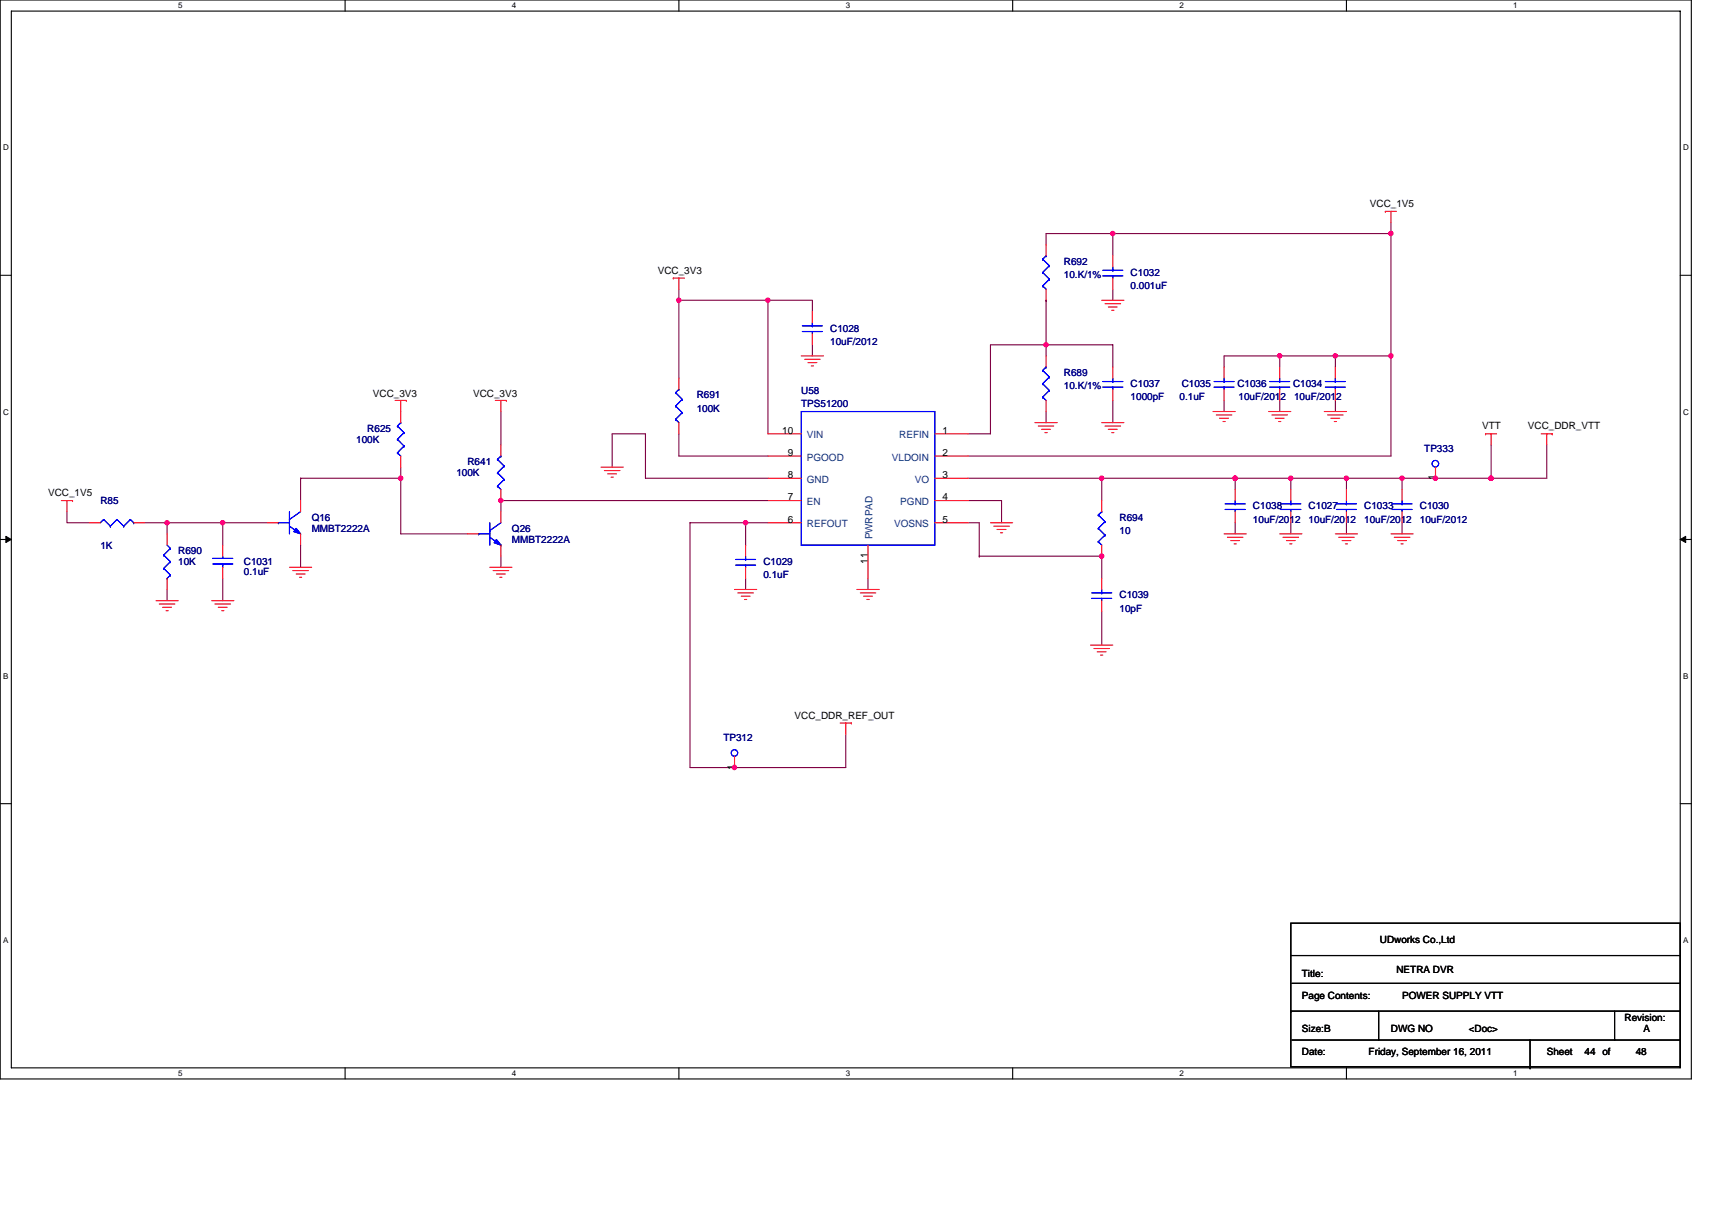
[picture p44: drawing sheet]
<svg xmlns="http://www.w3.org/2000/svg" width="297mm" height="210mm" viewBox="0 0 297 210" stroke-linecap="round" stroke-linejoin="round" font-family="sans-serif">
<defs><g id="words">
<g font-size="1.7">
<text x="237.7" y="35.9">VCC_1V5</text>
<text x="114.1" y="47.5">VCC_3V3</text>
<text x="64.7" y="68.9">VCC_3V3</text>
<text x="82.1" y="68.9">VCC_3V3</text>
<text x="135.7" y="75.3">10</text>
<text x="163.6" y="75.3">1</text>
<text x="257.2" y="74.5">VTT</text>
<text x="265.1" y="74.5">VCC_DDR_VTT</text>
<text x="136.7" y="83">8</text>
<text x="136.7" y="79.1">9</text>
<text x="163.6" y="83">3</text>
<text x="163.6" y="79.1">2</text>
<text x="249" y="83.4" transform="rotate(-90 249 83.4)">1</text>
<text x="8.3" y="86.1">VCC_1V5</text>
<text x="136.7" y="86.8">7</text>
<text x="163.6" y="86.8">4</text>
<text x="136.7" y="90.7">6</text>
<text x="163.6" y="90.7">5</text>
<text x="150.6" y="97.9" transform="rotate(-90 150.6 97.9)">11</text>
<text x="137.9" y="124.7">VCC_DDR_REF_OUT</text>
<text x="127.4" y="133.6" transform="rotate(-90 127.4 133.6)">1</text>
<text x="239.4" y="163.7">UDworks Co.,Ltd</text>
<text x="225.9" y="169.5">Title:</text>
<text x="225.9" y="173.4">Page Contents:</text>
<text x="242.3" y="168.9">NETRA DVR</text>
<text x="243.3" y="173.4">POWER SUPPLY VTT</text>
<text x="225.9" y="179.1">Size:B</text>
<text x="241.3" y="179.1">DWG NO</text>
<text x="254.8" y="179.1">&lt;Doc&gt;</text>
<text x="281.9" y="177.2">Revision:</text>
<text x="285.2" y="179.1">A</text>
<text x="225.9" y="183">Date:</text>
<text x="237.5" y="183">Friday, September 16, 2011</text>
<text x="268.4" y="183">Sheet</text>
<text x="274.9" y="183">44 of</text>
<text x="283.8" y="183">48</text>
</g>
<g font-size="1.7" fill="#000080">
<text x="184.6" y="45.9">R692</text>
<text x="196.2" y="47.9">C1032</text>
<text x="184.6" y="48.3">10.K/1%</text>
<text x="196.2" y="50.2">0.001uF</text>
<text x="144" y="57.5">C1028</text>
<text x="144" y="59.8">10uF/2012</text>
<text x="184.6" y="65.2">R689</text>
<text x="120.9" y="69.1">R691</text>
<text x="120.9" y="71.4">100K</text>
<text x="139" y="68.3">U58</text>
<text x="139" y="70.7">TPS51200</text>
<text x="184.6" y="67.6">10.K/1%</text>
<text x="196.2" y="67.2">C1037</text>
<text x="196.2" y="69.5">1000pF</text>
<text x="204.7" y="69.5">0.1uF</text>
<text x="205" y="67.2">C1035</text>
<text x="214.7" y="67.2">C1036</text>
<text x="214.9" y="69.5">10uF/2012</text>
<text x="224.3" y="67.2">C1034</text>
<text x="224.5" y="69.5">10uF/2012</text>
<text x="61.8" y="76.8">100K</text>
<text x="63.7" y="74.9">R625</text>
<text x="79.2" y="82.6">100K</text>
<text x="81.1" y="80.7">R641</text>
<text x="247.1" y="78.4">TP333</text>
<text x="17.4" y="87.4">R85</text>
<text x="217.4" y="88.4">C1038</text>
<text x="227.1" y="88.4">C1027</text>
<text x="236.7" y="88.4">C1033</text>
<text x="246.4" y="88.4">C1030</text>
<text x="17.4" y="95.4">1K</text>
<text x="54.1" y="90.3">Q16</text>
<text x="54.1" y="92.3">MMBT2222A</text>
<text x="88.8" y="92.3">Q26</text>
<text x="88.8" y="94.2">MMBT2222A</text>
<text x="194.2" y="90.3">R694</text>
<text x="194.2" y="92.6">10</text>
<text x="217.4" y="90.7">10uF/2012</text>
<text x="227.1" y="90.7">10uF/2012</text>
<text x="236.7" y="90.7">10uF/2012</text>
<text x="246.4" y="90.7">10uF/2012</text>
<text x="30.9" y="96.1">R690</text>
<text x="30.9" y="98.1">10K</text>
<text x="42.3" y="98.1">C1031</text>
<text x="42.3" y="99.8">0.1uF</text>
<text x="132.5" y="98.1">C1029</text>
<text x="132.5" y="100.4">0.1uF</text>
<text x="194.2" y="103.8">C1039</text>
<text x="194.2" y="106.2">10pF</text>
<text x="125.5" y="128.6">TP312</text>
</g>
<g font-size="1.7" fill="#004080">
<text x="140" y="76.1">VIN</text>
<text x="156" y="76.1">REFIN</text>
<text x="140" y="83.8">GND</text>
<text x="140" y="79.9">PGOOD</text>
<text x="154.7" y="79.9">VLDOIN</text>
<text x="158.7" y="83.8">VO</text>
<text x="140" y="87.7">EN</text>
<text x="156.2" y="87.7">PGND</text>
<text x="140" y="91.5">REFOUT</text>
<text x="151.4" y="93.6" transform="rotate(-90 151.4 93.6)">PWRPAD</text>
<text x="155.1" y="91.5">VOSNS</text>
</g>
<g font-size="1.4">
<text x="30.9" y="1.5">5</text>
<text x="88.8" y="1.5">4</text>
<text x="146.7" y="1.5">3</text>
<text x="204.7" y="1.5">2</text>
<text x="262.6" y="1.5">1</text>
<text x=".5" y="26.1">D</text>
<text x="292" y="26.1">D</text>
<text x=".5" y="71.9">C</text>
<text x="292" y="71.9">C</text>
<text x=".5" y="117.8">B</text>
<text x="292" y="117.8">B</text>
<text x=".5" y="163.6">A</text>
<text x="292" y="163.6">A</text>
<text x="30.9" y="186.8">5</text>
<text x="88.8" y="186.8">4</text>
<text x="146.7" y="186.8">3</text>
<text x="204.7" y="186.8">2</text>
<text x="262.6" y="186.8">1</text>
</g>
</g></defs>
<path d="M0 0h293.5v187.2h-293.5zM2 1.9h289.5v183.4h-289.5z" fill="none" stroke="#000" stroke-width=".19"/>
<g fill="#fff">
<path d="M30.9 .2h.8v1.6h-.8z"/>
<path d="M30.9 185.5h.8v1.6h-.8z"/>
</g>
<path d="M59.9 0v1.9M59.9 185.3v1.9" fill="none" stroke="#000" stroke-width=".19"/>
<g fill="#fff">
<path d="M88.8 .2h.8v1.6h-.8z"/>
<path d="M88.8 185.5h.8v1.6h-.8z"/>
</g>
<path d="M117.8 0v1.9M117.8 185.3v1.9" fill="none" stroke="#000" stroke-width=".19"/>
<g fill="#fff">
<path d="M146.7 .2h.8v1.6h-.8z"/>
<path d="M146.7 185.5h.8v1.6h-.8z"/>
</g>
<path d="M175.7 0v1.9M175.7 185.3v1.9" fill="none" stroke="#000" stroke-width=".19"/>
<g fill="#fff">
<path d="M204.7 .2h.7v1.6h-.7z"/>
<path d="M204.7 185.5h.7v1.6h-.7z"/>
</g>
<path d="M233.6 0v1.9M233.6 185.3v1.9" fill="none" stroke="#000" stroke-width=".19"/>
<g fill="#fff">
<path d="M262.6 .2h.7v1.6h-.7z"/>
<path d="M262.6 185.5h.7v1.6h-.7z"/>
<path d="M.5 24.8h1v1.6h-1z"/>
<path d="M292 24.8h1v1.6h-1z"/>
<path d="M.5 70.7h1v1.5h-1z"/>
<path d="M292 70.7h1v1.5h-1z"/>
</g>
<path d="M0 47.8h2M291.5 47.8h2" fill="none" stroke="#000" stroke-width=".19"/>
<g fill="#fff">
<path d="M.5 116.5h.9v1.6h-.9z"/>
<path d="M292 116.5h.9v1.6h-.9z"/>
</g>
<path d="M0 93.6h2M291.5 93.6h2" fill="none" stroke="#000" stroke-width=".19"/>
<path d="M1 93.1l1 .5-1 .5zM291.5 93.6l1-.5v1z" fill="#000" stroke="#000" stroke-width=".17"/>
<g fill="#fff">
<path d="M.5 162.4h.9v1.5h-.9z"/>
<path d="M292 162.4h.9v1.5h-.9z"/>
</g>
<path d="M0 139.5h2M291.5 139.5h2M224 160.2h67.5v24.9h-67.5zM224 165.8h67.5M224 175.5h.1M224 175.5h67.5M224.2 170.6h67.3M239.2 175.5v5M280.1 175.5v5M224.2 180.5h67.3M265.5 185.3h.1M265.5 180.5v4.8" fill="none" stroke="#000" stroke-width=".19"/>
<g fill="none" stroke="#800040" stroke-width=".19">
<path d="M241.3 38.6v1.9M117.8 50.2v1.9M117.8 52.1h.1M117.8 52.1v13.5M117.8 52.1h15.4M133.2 52.1h7.7v1.9M133.2 52.1v23.2M140.9 59.8v2M181.5 59.8v2M181.5 42.5v-2h11.6v3.9M181.5 52.1h.1M181.5 59.8h-9.7v15.5h-3.8"/>
<path d="M181.5 59.8h11.6v3.9M181.5 52.1v7.7M193.1 50.2v1.9M193.1 40.5h.1M193.1 40.5h48.2M241.3 40.5v21.3M86.9 71.4v5.8M117.8 75.3v3.8h15.4M181.5 71.4v1.9M193.1 69.5v3.8M212.4 69.5v1.9M222 61.8v1.9"/>
<path d="M222 61.8h-9.6v1.9M222 69.5v1.9M222 61.8h.1M222 61.8h19.3M231.7 69.5v1.9M231.7 61.8h.1M231.7 61.8v1.9M241.3 61.8h.1M241.3 61.8v17.3h-73.3M258.7 77.2v5.8M268.4 77.2v5.8h-77.2M11.6 88.8v1.9h3.9"/>
<path d="M25.1 90.7h3.9v1.9M29 90.7h9.6v3.9M29 90.7h.1M38.6 90.7h.1M38.6 90.7h7.8M52.2 83v3.9M52.2 94.6v3.8M52.2 83h.1M52.2 83h17.3M69.5 81.1v11.5h11.6M86.9 86.9h46.3M86.9 96.5v1.9"/>
<path d="M86.9 86.9h.1M86.9 86.9v1.9M106.2 81.1v-5.8h5.8v7.7h21.2M129.4 90.7h-9.7v42.5h7.7M129.4 90.7h3.8M129.4 90.7h.1M129.4 90.7v3.9M168 83h23.2M168 86.9h5.8v3.8M168 90.7h1.9v5.8M169.9 96.5h21.3v3.9M169.9 96.5h.1"/>
<path d="M191.2 83v3.9M191.2 83h.1M214.3 83v1.9M214.3 83h.1M214.3 90.7v1.9M224 83h.1M224 90.7v1.9M224 83v1.9M233.6 83v1.9M233.6 83h.1M233.6 90.7v1.9M243.3 90.7v1.9"/>
<path d="M243.3 83v1.9M243.3 83h.1M249.1 83h.1M258.7 83h.1M29 102.3v1.9M38.6 100.4v3.8M129.4 100.4v1.9M150.6 100.4v1.9M191.2 106.2v5.8M127.4 133.2h.1M146.7 127.4v5.8h-19.3"/>
</g>
<g fill="#f0f" stroke="#f0f" stroke-width=".19">
<circle cx="223.9" cy="83" r=".38"/>
<circle cx="258.7" cy="83" r=".38"/>
<circle cx="133.2" cy="52.1" r=".38"/>
<circle cx="117.8" cy="52.1" r=".38"/>
<circle cx="181.5" cy="59.8" r=".38"/>
<circle cx="231.7" cy="61.8" r=".38"/>
<circle cx="233.6" cy="83" r=".38"/>
<circle cx="127.4" cy="133.2" r=".38"/>
<circle cx="214.3" cy="83" r=".38"/>
<circle cx="191.1" cy="96.5" r=".38"/>
<circle cx="241.3" cy="61.8" r=".37"/>
<circle cx="241.3" cy="40.5" r=".37"/>
<circle cx="193.1" cy="40.5" r=".38"/>
<circle cx="222" cy="61.8" r=".38"/>
<circle cx="129.4" cy="90.7" r=".38"/>
<circle cx="191.1" cy="83" r=".38"/>
<circle cx="249" cy="83" r=".38"/>
<circle cx="243.2" cy="83" r=".38"/>
<circle cx="69.5" cy="83" r=".38"/>
<circle cx="29" cy="90.7" r=".38"/>
<circle cx="86.9" cy="86.9" r=".38"/>
<circle cx="38.6" cy="90.7" r=".38"/>
</g>
<g fill="none" stroke="#f00" stroke-width=".19">
<path d="M240.4 36.7h.1M240.4 36.7h1.9M241.3 36.7v1.9M116.8 48.3h.1M116.8 48.3h2M117.8 48.3v1.9M140.9 54v2M140.9 57.9v1.9M181.5 42.5v1.9M181.5 50.2v1.9M191.2 52.1h3.8M191.7 52.7h2.7"/>
<path d="M192.3 53.3h1.5M192.9 53.8h.4M193.1 44.4v1.9M193.1 48.3v1.9M68.6 69.5h1.9M69.5 69.5v3.8M69.5 79.1v2M70.5 69.5h.1M85.9 69.5h2M86.9 69.5v1.9M86.9 77.2v1.9M87.9 69.5h.1"/>
<path d="M117.8 65.6v2M117.8 73.3v2M133.2 75.3h5.8M133.2 79.1h5.8M139 61.8h3.9M139.6 62.4h2.7M140.2 62.9h1.5M140.8 63.5h.4M162.2 75.3h5.8M162.2 79.1h5.8M179.6 73.3h3.8M180.1 73.9h2.7"/>
<path d="M180.7 74.5h1.6M181.3 75.1h.4M181.5 61.8v1.9M181.5 69.5v1.9M191.2 73.3h3.8M191.7 73.9h2.7M192.3 74.5h1.5M192.9 75.1h.4M193.1 63.7v1.9M193.1 67.6v1.9M210.5 71.4h3.8M211 72h2.7"/>
<path d="M211.6 72.6h1.5M212.2 73.2h.4M212.4 63.7v1.9M212.4 67.6v1.9M220.1 71.4h3.9M220.7 72h2.7M221.3 72.6h1.5M221.8 73.2h.4M222 63.7v1.9M222 67.6v1.9M229.8 71.4h3.8M230.3 72h2.7"/>
<path d="M230.9 72.6h1.5M231.5 73.2h.4M231.7 63.7v1.9M231.7 67.6v1.9M257.7 75.3h.1M257.7 75.3h2M258.7 75.3v1.9M267.4 75.3h1.9M268.4 75.3v1.9M269.3 75.3h.1M10.6 86.9h2M11.6 86.9v1.9"/>
<path d="M12.6 86.9h.1M15.5 90.7h1.9M23.2 90.7h1.9M29 92.6v2M38.6 94.6v1.9M38.6 98.4v2M46.4 90.7h1.9M50.2 98.4h3.9M50.8 99h2.7M51.4 99.6h1.5M52.2 86.9v1.9M52.2 92.6v2"/>
<path d="M81.1 92.6h1.9M85 98.4h3.8M85.6 99h2.7M86.1 99.6h1.6M86.9 84.9v2M86.9 88.8v1.9M86.9 94.6v1.9M104.3 81.1h3.8M104.9 81.7h2.7M105.4 82.2h1.6M106 82.8h.4M129.4 94.6v1.9"/>
<path d="M129.4 98.4v2M133.2 86.9h5.8M133.2 90.7h5.8M133.2 83h5.8M150.6 94.6v5.8M162.2 86.9h5.8M162.2 90.7h5.8M162.2 83h5.8M171.8 90.7h3.9M172.4 91.3h2.7M173 91.9h1.5M173.6 92.5h.4"/>
<path d="M191.2 86.9v1.9M191.2 94.6v1.9M212.4 92.6h3.8M213 93.2h2.7M213.5 93.8h1.6M214.1 94.4h.4M214.3 84.9v2M214.3 88.8v1.9M222 92.6h3.9M222.6 93.2h2.7M223.2 93.8h1.5M223.8 94.4h.4"/>
<path d="M224 84.9v2M224 88.8v1.9M231.7 92.6h3.8M232.3 93.2h2.7M232.9 93.8h1.5M233.4 94.4h.4M233.6 84.9v2M233.6 88.8v1.9M241.3 92.6h3.9M241.9 93.2h2.7M242.5 93.8h1.5M243.1 94.4h.4"/>
<path d="M243.3 84.9v2M243.3 88.8v1.9M249.1 81.1v1.9M27.1 104.2h3.8M27.6 104.8h2.7M28.2 105.4h1.6M28.8 106h.4M29 100.4v1.9M36.7 104.2h3.9M37.3 104.8h2.7M37.9 105.4h1.5M38.5 106h.3"/>
<path d="M52 100.2h.3M86.7 100.2h.4M127.4 102.3h3.9M128 102.9h2.7M128.6 103.5h1.6M129.2 104h.4M148.7 102.3h3.8M149.3 102.9h2.7M149.8 103.5h1.6M150.4 104h.4M189.2 112h3.9M189.8 112.5h2.7"/>
<path d="M190.4 113.1h1.5M190.9 113.7h.4M191.2 100.4v1.9M191.2 104.2v2M127.4 131.3v1.9M145.8 125.5h1.9M146.7 125.5v1.9M147.7 125.5h.1"/>
</g>
<g fill="none" stroke="#00f" stroke-width=".19">
<path d="M139.2 56.6h3.5M139.2 57.5h3.5M140.9 57.5v.4M140.9 56.6h.1M140.9 56v.6M180.9 49.6h.1M180.9 47.3h.1M180.9 45h.1M180.9 49.6l.6 .6M180.9 47.3l1.2 1.2M180.9 45l1.2 1.1M181.5 44.4h.1"/>
<path d="M181.5 44.4l-.6 .6M182.1 48.5h.1M182.1 46.1h.1M182.1 48.5l-1.2 1.1M182.1 46.1l-1.2 1.2M191.3 46.9h3.5M191.3 47.9h3.5M193.1 47.9v.4M193.1 46.9h.1M193.1 46.3v.6M69 78.6h.1M69 76.2h.1"/>
<path d="M69 73.9h.1M69 78.6l.5 .5M69 76.2l1.1 1.2M69 73.9l1.1 1.2M69.5 73.3h.1M69.5 73.3l-.5 .6M70.1 77.4h.1M70.1 75.1h.1M70.1 77.4l-1.1 1.2M70.1 75.1l-1.1 1.1M86.3 79.7h.1M86.3 79.7l1.2 1.2"/>
<path d="M86.9 79.1h.1M86.9 79.1l-.6 .6M117.2 72.8h.1M117.2 70.5h.1M117.2 68.1h.1M117.2 72.8l.6 .5M117.2 70.5l1.2 1.1M117.2 68.1l1.2 1.2M117.8 67.6h.1M117.8 67.6l-.6 .5M118.4 71.6h.1M118.4 69.3h.1"/>
<path d="M118.4 71.6l-1.2 1.2M118.4 69.3l-1.2 1.2M139 71.4h23.2v23.2h-23.2zM180.9 68.9h.1M180.9 66.6h.1M180.9 64.3h.1M180.9 68.9l.6 .6M180.9 66.6l1.2 1.2M180.9 64.3l1.2 1.1M181.5 63.7h.1M181.5 63.7l-.6 .6M182.1 67.8h.1"/>
<path d="M182.1 65.4h.1M182.1 67.8l-1.2 1.1M182.1 65.4l-1.2 1.2M191.3 66.2h3.5M191.3 67.2h3.5M193.1 67.2v.4M193.1 66.2h.1M193.1 65.6v.6M210.6 66.2h3.5M210.6 67.2h3.5M212.4 67.2v.4M212.4 66.2h.1"/>
<path d="M212.4 65.6v.6M220.3 66.2h3.5M220.3 67.2h3.5M222 67.2v.4M222 66.2h.1M222 65.6v.6M230 66.2h3.4M230 67.2h3.4M231.7 67.2v.4M231.7 66.2h.1M231.7 65.6v.6M18 90.1h.1"/>
<path d="M18 90.1l-.6 .6M18 90.1l1.2 1.2M19.2 91.3h.1M20.3 90.1h.1M20.3 90.1l-1.1 1.2M20.3 90.1l1.2 1.2M21.5 91.3h.1M22.6 90.1h.1M22.6 90.1l-1.1 1.2M22.6 90.1l.6 .6M23.2 90.7h.1M28.4 96.3h.1"/>
<path d="M28.4 98.6h.1M28.4 96.3l1.2 1.2M28.4 98.6l1.2 1.2M29 94.6l.6 .6M29.6 95.2h.1M29.6 97.5h.1M29.6 99.8h.1M29.6 95.2l-1.2 1.1M29.6 97.5l-1.2 1.1M29.6 99.8l-.6 .6M36.9 97.9h3.5M36.9 96.9h3.5"/>
<path d="M38.6 96.5v.4M38.6 97.9h.1M38.6 97.9v.5M48.3 90.7h.1M48.3 90.7h1.9M50.2 90.1h.1M50.2 88.8v3.8M50.2 91.3l2 1.3M52.2 92.6h.1M52.2 88.8l-2 1.3M83 92.6h.1M83 92.6h2"/>
<path d="M85 92.1h.1M85 90.7v3.9M85 93.2l1.9 1.4M86.3 84.3h.1M86.3 82h.1M86.3 84.3l.6 .6M86.3 82l1.2 1.2M86.9 94.6h.1M86.9 90.7l-1.9 1.4M87.5 83.2h.1M87.5 80.9h.1M87.5 83.2l-1.2 1.1"/>
<path d="M87.5 80.9l-1.2 1.1M127.6 97.1h3.5M127.6 98.1h3.5M129.4 98.1v.3M129.4 97.1h.1M129.4 96.5v.6M190.6 94h.1M190.6 91.7h.1M190.6 89.4h.1M190.6 94l.6 .6M190.6 91.7l1.1 1.2M190.6 89.4l1.1 1.1"/>
<path d="M191.2 88.8h.1M191.2 88.8l-.6 .6M191.7 92.9h.1M191.7 90.5h.1M191.7 92.9l-1.1 1.1M191.7 90.5l-1.1 1.2M212.6 87.4h3.4M212.6 88.4h3.4M214.3 88.4v.4M214.3 87.4h.1M214.3 86.9v.5M222.2 87.4h3.5"/>
<path d="M222.2 88.4h3.5M224 88.4v.4M224 87.4h.1M224 86.9v.5M231.9 87.4h3.4M231.9 88.4h3.4M233.6 88.4v.4M233.6 87.4h.1M233.6 86.9v.5M241.5 87.4h3.5M241.5 88.4h3.5M243.3 88.4v.4"/>
<path d="M243.3 87.4h.1M243.3 86.9v.5M29 100.4h.1M189.4 102.9h3.5M189.4 103.8h3.5M191.2 103.8v.4M191.2 102.9h.1M191.2 102.3v.6"/>
<circle cx="249" cy="80.5" r=".57"/>
<circle cx="127.4" cy="130.7" r=".57"/>
</g>
<g fill="#00f" stroke="#00f" stroke-width=".19">
<path d="M86.1 93.6l.8 1-1.2-.4z" fill-rule="evenodd"/>
<path d="M86.1 93.6l.8 1-1.2-.4z" fill-rule="evenodd"/>
<path d="M51.4 91.7l.8 .9-1.2-.3z" fill-rule="evenodd"/>
<path d="M51.4 91.7l.8 .9-1.2-.3z" fill-rule="evenodd"/>
</g>
<use href="#words"/>
</svg>
